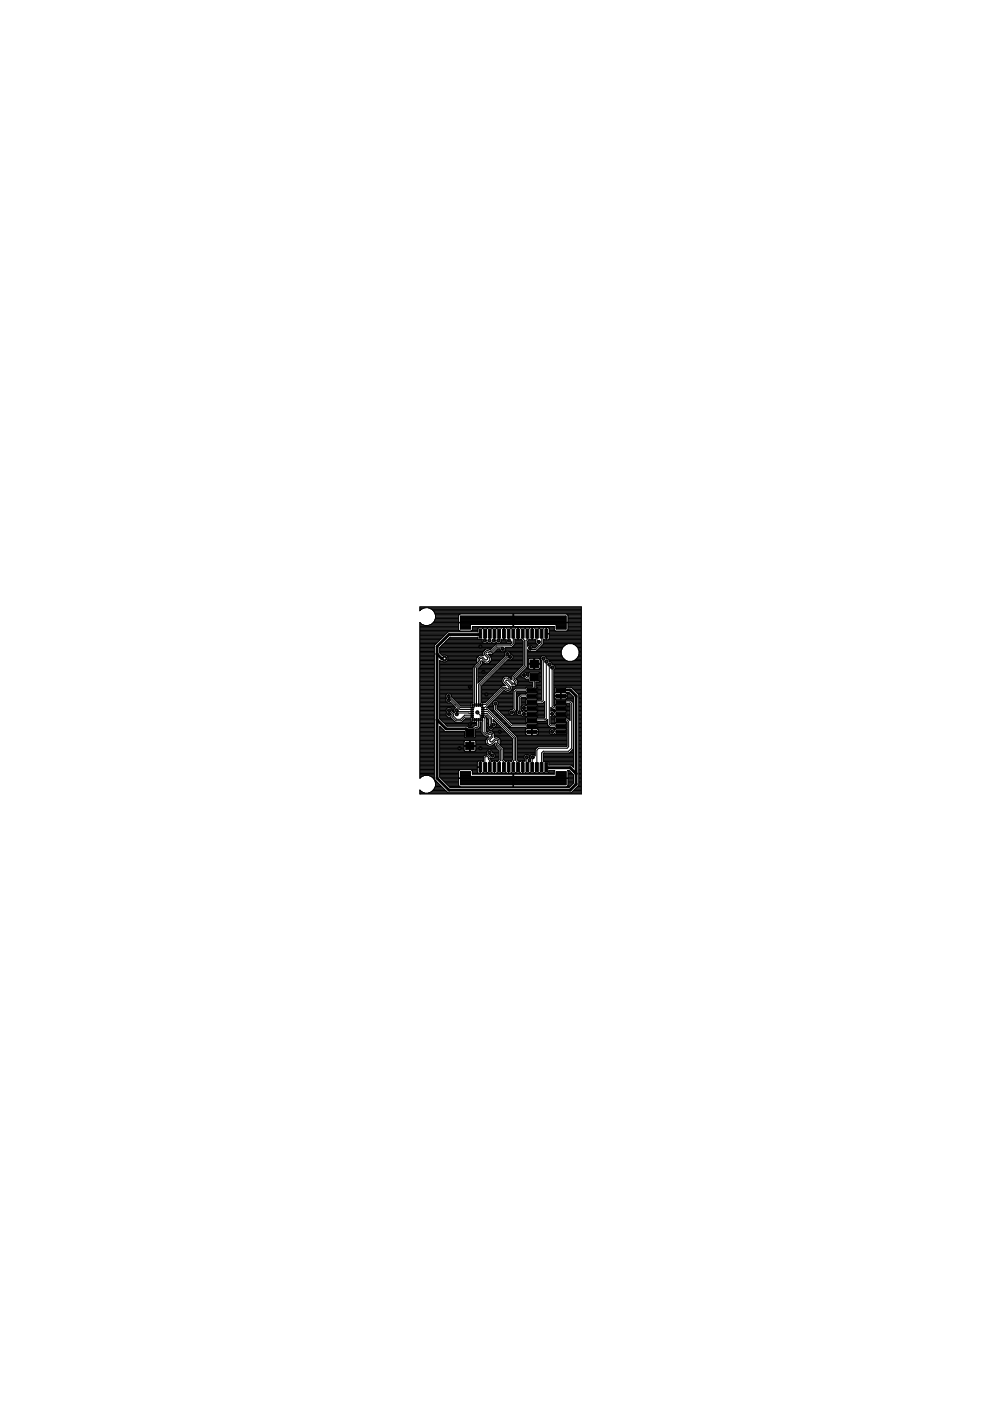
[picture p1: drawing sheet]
<svg xmlns="http://www.w3.org/2000/svg" width="210mm" height="297mm" viewBox="0 0 210 297" stroke-linecap="round" stroke-linejoin="round" font-family="sans-serif">
<g fill="#000" stroke="#000" stroke-width=".21">
<path d="M101.6 133.4h.6v1.9h-.6zM102.6 133.4h.5v1.9h-.5zM103.5 133.4h.6v1.9h-.6zM104.5 133.4h.6v1.9h-.6zM105.5 133.4h.6v1.9h-.6zM106.6 133.4h.5v1.9h-.5zM107.5 133.4h.6v1.9h-.6zM108.2 131.7h1.3v.6h-1.3zM108.5 133.4h.6v1.9h-.6zM109.5 133.4h.6v1.9h-.6zM110.5 133.4h.6v1.9h-.6zM111.5 133.4h.6v1.9h-.6z"/>
<path d="M112.4 139.9h1.8v1.6h-1.8zM112.5 133.4h.6v1.9h-.6zM113.5 133.4h.6v1.9h-.6zM114.5 133.4h.6v1.9h-.6zM115.5 133.4h.6v1.9h-.6zM98.7 157.4h1.8v1.6h-1.8zM98.7 154.5h1.8v1.6h-1.8zM99.8 149.9h.7v.2h-.7zM99.8 150.3h.6v.2h-.6zM99.8 150.7h.6v.2h-.6zM99.8 151.1h.6v.2h-.6zM99.8 151.5h.6v.2h-.6z"/>
<path d="M99.8 151.9h.6v.2h-.6zM100.1 152.3h.2v.6h-.2zM100.1 149.2h.2v.6h-.2zM100.5 152.3h.2v.6h-.2zM100.5 149.2h.2v.6h-.2zM100.9 152.3h.2v.6h-.2zM100.9 149.2h.2v.6h-.2zM101.3 152.3h.2v.6h-.2zM101.3 149.2h.2v.6h-.2zM101.7 152.3h.2v.6h-.2zM101.7 149.2h.2v.6h-.2zM102.1 151.9h.5v.2h-.5z"/>
<path d="M102.1 151.5h.5v.2h-.5zM102.1 151.1h.5v.2h-.5zM102.1 150.7h.5v.2h-.5zM102.1 150.3h.5v.2h-.5zM102.1 149.9h.5v.2h-.5zM102.1 152.3h.2v.6h-.2zM102.1 149.2h.2v.6h-.2zM111.7 145.9h2.1v.7h-2.1zM111.7 147.2h2.1v.7h-2.1zM111.7 148.5h2.1v.7h-2.1zM111.7 149.8h2.1v.6h-2.1zM111.7 151h2.1v.7h-2.1z"/>
<path d="M111.7 152.3h2.1v.7h-2.1zM111.7 153.6h2.1v.6h-2.1zM111.7 154.8h2.1v.7h-2.1zM112.4 142.8h1.8v1.6h-1.8zM117.9 145.9h2v.7h-2zM117.9 147.2h2v.7h-2zM117.9 148.5h2v.7h-2zM117.9 149.8h2v.6h-2zM117.9 151h2v.7h-2zM117.9 152.3h2v.7h-2zM117.9 153.6h2v.6h-2zM117.9 154.8h2v.7h-2z"/>
<path d="M101.6 161.7h.6v1.9h-.6zM102.6 161.7h.5v1.9h-.5zM103.5 161.7h.6v1.9h-.6zM104.5 161.7h.6v1.9h-.6zM105.5 161.7h.6v1.9h-.6zM106.6 161.7h.5v1.9h-.5zM107.5 161.7h.6v1.9h-.6zM108.2 164.7h1.3v.6h-1.3zM108.5 161.7h.6v1.9h-.6zM109.5 161.7h.6v1.9h-.6zM110.5 161.7h.6v1.9h-.6zM111.5 161.7h.6v1.9h-.6z"/>
<path d="M112.5 161.7h.6v1.9h-.6zM113.5 161.7h.6v1.9h-.6zM114.5 161.7h.6v1.9h-.6zM115.5 161.7h.6v1.9h-.6z"/>
</g>
<g fill="none" stroke="#000" stroke-width=".21">
<path d="M89 133.2h8.2M89 132.8h8.2M89 132.7h8.2M89 132.5h.8M89 132.1h.2M89 132h.1M89 136.6h3.4M89 137.8h3.1M89 139.2h3.1M89 136.4h3.5M89 137.3h3.1M89 138.7h3.1"/>
<path d="M89 138.8h3.1M89 138.1h3.1M89 132v33l.4-.3M89 139.7h3.1M89 133.9h12.3M89 138h3.1M89 139.8h3.1M89 139.5h3.1M89 139.3h3.1M89 139h3.1M89 138.5h3.1M89 138.3h3.1"/>
<path d="M89 137.6h3.1M89 137.5h3.1M89 137.1h3.1M89 136.9h3.1M89 136.8h3.2M89 136.2h3.7M89 136.1h3.9M89 135.9h4M89 135.7h4.2M89 135.6h4.4M89 135.4h4.6M89 135.2h4.7"/>
<path d="M89 135.1h4.9M89 134.9h5.1M89 134.7h5.2M89 134.6h5.4M89 134.4h5.6M89 134.2h5.7M89 134h5.9M89 133.7h8.3M89 133.5h8.2M89 133.3h8.2M89 133h8.2M89 132.3h.4"/>
<path d="M89 129.4h.1M89 129.2h.3M89 129.1h.6M89 128.9h1M90.9 128.9h32.4M91.1 132.5h6.1M91.3 129.1h32M91.5 132.3h5.7M91.6 129.2h31.7M91.7 132.1h5.5M91.8 129.4h31.5M91.9 132h31.4"/>
<path d="M91.9 129.6h31.4M92 131.8a1.9 1.9 0 0 0-.4-2.6 1.9 1.9 0 0 0-2.6 .3v-.8h34.3v39.6h-34.3v-.8a1.9 1.9 0 0 0 2.3 .5 1.9 1.9 0 0 0 1-2.1M92 131.8a1.88 1.88 0 0 1-3 .2M92 131.8h5.2M92.1 129.8h31.2M92.1 131.6h5.1M92.1 129.9h31.2M92.2 131.5h5M92.2 130.1h31.1M92.2 131.3h5M92.3 130.3h5.1M92.3 131.1h4.9"/>
<path d="M92.3 130.6h4.9M92.3 130.8h4.9M92.3 131h4.9M92.3 130.4h5M93.2 137.3v1.1l.6 .6M93.2 137.8h9.6M93.2 138.3h9.2M93.2 137.6h9.9M93.2 137.5h11.1M93.2 137.3h11.3M93.3 138.5h9.1M93.4 137.1h11.2"/>
<path d="M93.5 138.7h8.9M93.6 136.9h11.2M93.6 138.8h8.8M93.7 136.8h11.3M93.8 139h.1M93.8 139l.3-.1 .6 .1M94.1 136.4h14.3M94.3 136.2h8.1M94.4 136.1h7.9M94.6 135.9h7.6M94.7 139a.75 .75 0 0 1 .2 1M94.7 139h6.9"/>
<path d="M94.8 135.7h7.4M94.8 139.2h6.6M94.9 139.3h6.3M95 139.8h6M95 135.6h7.2M95 139.7h6M95 139.5h6.1M95.1 135.4h6.2M95.3 135.2h6M97.3 130.5l-.1 1.5h23.2v-1.5M97.4 130.3l11.4-.1v2.6M97.4 130.3l-.1 .2"/>
<path d="M97.6 133.8l-.3-.2-.1-1.5h23.2v1.5l-.3 .2M97.6 130.6h22.4v2.8h-2.1v-1h-18.2v1h-2.1zM97.6 133.3h2.1M97.6 133.2h2.1M97.6 133.1h2.1M97.6 133h2.1M97.6 132.9h2.1M97.6 132.8h2.1M97.6 132.7h2.1M97.6 132.5h2.1M97.6 132.4h22.4M97.6 132.3h22.4"/>
<path d="M97.6 132.2h22.4M97.6 132.1h22.4M97.6 131.9h22.4M97.6 131.8h22.4M97.6 131.7h22.4M97.6 131.6h22.4M97.6 131.5h22.4M97.6 131.4h22.4M97.6 131.3h22.4M97.6 131.2h22.4M97.6 131.1h22.4M97.6 131h22.4"/>
<path d="M97.6 130.9h22.4M97.6 130.7h22.4M100.1 133.7h1.2M100.1 133.7l.1-.9h17.3l.1 .9M100.1 133.7l-.3 .1M100.1 133.5h1.2M100.2 133.2h1.2M100.2 133.3h1.1M100.2 133h17.3M101 139.9h.1M101 139.9l.1 .5M101.1 139.4v.1"/>
<path d="M101.1 139.4l-.1 .5M101.2 139.4h.1M101.3 135.4l.1 .2h.8v.5l.4 .3h.5l.2-.2 .2 .2h.5l.2-.2 .3 .2h.5l.2-.2 .2 .2h.5l.4-.3v-.5M101.3 135.4v-.3h-5.9l-2.2 2.2M101.5 139l-.4 .4M101.5 139h.1M102 138.9h.1M102 138.9l-.5 .1M102.3 133.2h.1M102.3 138.6h.1M102.3 138.6l.2 .4-.5-.1M102.4 139h.1"/>
<path d="M102.5 138.1h.1M102.5 138.1h-9.3M102.5 138.1l-.2 .5M102.6 137.9l-9.4 .1M102.7 137.8v.1M102.8 137.8h.1M102.9 137.7h.1M102.9 137.7l-.4 .4M103.2 136.2h.2M103.3 133.2h.1M103.4 137.6l.4 .1M103.4 137.6h.1"/>
<path d="M103.4 137.6l-.5 .1M103.6 138.8h3.4M103.6 137.6h.5M103.8 139h3.3M103.8 137.7l.1 .1M103.8 137.7h.1M103.9 137.8h.1M104 139.2h3M104 139.2h.1M104.1 139.3h.1M104.1 139.3l.1 .4M104.1 139.3h2.7"/>
<path d="M104.1 139.5h2.6M104.2 136.2h.1M104.2 139.7h2.3M104.2 139.8h2.1M104.2 139.7l-.1 .5M104.2 139.7v.1M104.3 133.2h.1M104.4 138.7l-.5 .1-.4-.1 .6 .6M104.4 138.7h.1M104.5 138.7h2.5M104.5 138.6l-.1 .1M104.5 138.6h.1"/>
<path d="M104.6 138.5h2.4M104.8 138.3h2.3M105 138.1h2.3M105.1 136.2h.2M105.1 138h1.1M105.2 136.6l-1.3 1.2M105.3 133.2h.1M105.3 137.8h.7M105.5 137.6h.5M106 137.8v-.2h-.4l-1.1 1M106 137.8l.4 .4M106.1 136.2h1.4"/>
<path d="M106.2 136.1h1.1M106.3 135.9h1M106.3 135.7h1M106.3 135.6h.1M106.3 135.5v.1M106.3 135.6l.5 .1 .1-1.3v1.3l.4-.1v.5M106.6 137.6l-.3-.4h-.9l-1.2 1.2h-.5a.34 .34 0 0 0-.5-.1 .34 .34 0 0 0-.1 .4l.6 .6a.63 .63 0 0 1-.1 .9 .63 .63 0 0 1-.8 0l-.6-.6a.35 .35 0 0 0-.5 .2 .35 .35 0 0 0 .2 .5v.5l-.9 .8v7.9M106.8 133.2h.1M106.8 133.9h.1M106.8 135.6h.1M106.8 135.4h.1M106.8 135.2h.1"/>
<path d="M106.8 135.1h.1M106.8 134.9h.1M106.8 134.7h.1M106.8 134.6h.1M106.8 134.2h.1M106.8 134h.1M106.8 133.7h.1M106.8 133.5h.1M106.8 133.3h.1M107 138h3.9M107.2 137.8h3.7M107.2 137.8l-.4 .4"/>
<path d="M107.2 137.6h3.7M107.2 137.5h3.7M107.3 136.1l.4 .3M107.6 138.7l.2 .2-6.3 6.3-.1 4.3M107.7 139.8h.2M107.8 134.3l.1 1.5M107.9 138.1h3M108.1 138.3h2.8M108.2 139.3l-.2-.2-6.2 6.2v4.2M108.2 138.5h2.7M108.3 133.2h.1M108.3 136.2h.2"/>
<path d="M108.4 138.7l.4 .3v.5M108.4 139.8h2.5M108.5 136.1v.2l-.3 .3h-14.3M108.5 136.1l-.3 .3M108.5 136.1h.1M108.6 138.8h2.3M108.6 139.7h2.3M108.6 137.1h2.3M108.8 139h2.1M108.8 132.7h.1M108.8 132.5h.1M108.8 139.2h2.1"/>
<path d="M108.8 139.5l-.4 .4-.6-.2-5.7 5.7v3.5h.9M108.8 139.5h2.1M108.8 139.3h2.1M108.8 132.3h.1M108.8 131.8h.1M108.8 131.5h.1M108.8 131h.1M108.8 130.4h.1M108.8 130.3h.1M108.8 136.9h2.1M108.8 134.3v2.1l-.4 .5h-3.1l-1.4 1.3a.67 .67 0 0 0-.9-.2 .67 .67 0 0 0-.1 1l.4 .4a.32 .32 0 0 1 0 .4 .32 .32 0 0 1-.4 .1l-.5-.5a.67 .67 0 0 0-.9 .2 .67 .67 0 0 0 .1 .9l-1 1.1v7.9M109 136.8l-.5 .5"/>
<path d="M109 136.8h1.9M109.1 136.6h1.8M109.2 136.4h1.7M109.2 136.2h1.7M109.2 136.1h1.7M109.2 135.9h1.7M109.2 135.7h1.5M109.2 135.6h.1M109.2 135.6v1l-.2 .2M109.3 135.5l.5 .2 .1-1.3v1.3l.5-.1M109.3 135.5l-.1 .1M109.8 133.2h.1"/>
<path d="M109.8 133.9h.1M109.8 135.6h.1M109.8 135.4h.1M109.8 135.2h.1M109.8 135.1h.1M109.8 134.9h.1M109.8 134.7h.1M109.8 134.6h.1M109.8 134.2h.1M109.8 134h.1M109.8 133.7h.1M109.8 133.5h.1"/>
<path d="M109.8 133.3h.1M110.4 135.5v.1M110.4 135.6h.1M110.5 135.6l.4 .4v5l-2.3 2.3M110.5 135.6h-.1M110.8 134.3v1.1l.4 .4v5.3l-2.4 2.5-.1 .4 .4 .5v.3M110.9 138.7h-2.7v-.3l-.4-.3h-.5l-.3 .3 .1 .7-5.8 5.7M110.9 137.3h-3.8l.1 .5M111.3 133.2h.1M111.8 134.3v1.2l-.3 .3v5.5l-2.5 2.6a.87 .87 0 0 1 .3 1.2M111.9 136.6h2M111.9 137.8h.1"/>
<path d="M111.9 139.2h2.9M111.9 136.4h1.8M111.9 138.7h7.1M111.9 138.8h7.2M111.9 138.1h7.1M111.9 139.7h.2M111.9 139.8h.1M111.9 139.5h2.7M111.9 139.3h2.7M111.9 139h7.2M111.9 138.5h7.1M111.9 138.3h7.1"/>
<path d="M111.9 136.9h.1M111.9 136.8h2.2M111.9 136.2h1.7M111.9 136.1h1.7M111.9 135.9h1.7M112.1 135.7h1.4M112.1 138l-.2-.2v3.6M112.2 135.6h.1M112.2 135.6l-.3 .4v1l.2-.2h.5l.3 .3M112.3 135.5l-.1 .1M112.3 135.5v.1M112.7 136.9h1.2"/>
<path d="M112.8 133.2h.1M112.8 133.9h.1M112.8 135.6h.1M112.8 135.4h.1M112.8 135.2h.1M112.8 135.1h.1M112.8 134.9h.1M112.8 134.7h.1M112.8 134.6h.1M112.8 134.2h.1M112.8 134h.1M112.8 133.7h.1"/>
<path d="M112.8 133.5h.1M112.8 133.3h.1M112.9 137.1h.8M112.9 137.3h.7M113.2 139.7h.2M113.2 139.8h.2M113.4 135.6h.1M113.4 135.5l-.5 .2-.1-1.3v1.3l-.5-.1M113.4 135.5v.1M113.4 135.6l.2 .8 .5 .3-.6 .7h-.6v-.3M113.8 138h5.2M113.8 134.3v1.4l.4 .4"/>
<path d="M114 137.8h5.1M114.2 137.6h4.9M114.3 133.2h.1M114.3 137.5h4.9M114.4 139.7h.2M114.5 137.3h4.8M114.5 139.8h.1M114.6 139.4l.3-.4h.5l.4 .4M114.6 139.4v.5l.2 .2v8.3l-.8 .1-.1-.3h-2.3l-.1 .2v.8l.1 .2h2.3l.1-.2h1l.2-.2M114.7 137.1h4.8M114.8 136.9h4.8M114.8 134.3l.1 2.1-1.3 1.3h-1l-.3-.3"/>
<path d="M115 136.8h4.8M115.2 136.6h5M115.2 136.4h8.1M115.2 136.6l-1.5 1.4h-1.8M115.2 139.6v8.9l-.3 .3h-2.1M115.2 136.2h8.1M115.2 136.1h8.1M115.2 135.9h8.1M115.2 135.7h8.1M115.2 135.6h.1M115.2 135.6v1M115.3 135.5l.5 .2v-1.3h.7l-.1 1.2"/>
<path d="M115.3 135.5l-.1 .1M115.6 139.2h3.6M115.8 139.3h3.5M115.8 133.2h.1M115.8 139.4v.3h3.8M115.8 133.9h.1M115.8 139.5h3.6M115.8 135.6h.1M115.8 135.4h.1M115.8 135.2h.1M115.8 135.1h.1M115.8 134.9h.1"/>
<path d="M115.8 134.7h.1M115.8 134.6h.1M115.8 134.2h.1M115.8 134h.1M115.8 133.7h.1M115.8 133.5h.1M115.8 133.3h.1M115.9 134.4h7.4M116.1 139.7l.3 .3v.3h.3l.4 .3v.3h.2l.4 .4v.5l-.3 .2v7.6M116.3 139.8h3.4M116.4 135.6h6.9M116.4 133.2h1.1"/>
<path d="M116.4 133.2l-.5-.1v2.6l.5-.1M116.4 133.2l.1 .1M116.5 135.4h6.8M116.5 133.3v1h-.7v-1.2l-1.5 .1-1.4-.1v1.2l-.1-1.2-1.5 .1-1.4-.1v1.2l-.1-1.2-1.5 .1-1.4-.1v1.2l-.1-1.2-1.5 .1-3.9-.1-.1 .2v.7h-6.3l-2.9 2.8v28.4M116.5 133.9h6.8M116.5 135.2h6.8M116.5 135.1h6.8M116.5 134.9h6.8M116.5 134.7h6.8M116.5 134.6h6.8M116.5 134.2h6.8M116.5 134h6.8"/>
<path d="M116.5 133.7h1.1M116.5 133.5h1M116.5 133.3h1M117.6 133.7l.3 .1M117.9 133.3h2.1M117.9 133.2h2.1M117.9 133.1h2.1M117.9 133h2.1M117.9 132.9h2.1M117.9 132.8h2.1M117.9 132.7h2.1M117.9 132.5h2.1"/>
<path d="M119 138a1.92 1.92 0 0 0 1.9 2.3 1.92 1.92 0 0 0 1.9-2.3M119.3 137.3l-.3 .7M120.3 130.3h3M120.3 130.3l-11.4-.1v2.6M120.3 130.3l.1 .2M120.3 133.7h3M120.4 133.5h2.9M120.4 130.4h2.9M120.4 130.6h2.9M120.4 133.2h2.9M120.4 132.8h2.9M120.4 132.7h2.9"/>
<path d="M120.4 132.5h2.9M120.4 132.1h2.9M120.4 131.6h2.9M120.4 131.3h2.9M120.4 131.1h2.9M120.4 130.8h2.9M120.4 133.3h2.9M120.4 133h2.9M120.4 132.3h2.9M120.4 131.8h2.9M120.4 131.5h2.9M120.4 131h2.9"/>
<path d="M120.5 136.5l-.7 .3-.5 .5M121.3 136.5l.7 .3M121.6 136.6h1.7M122 136.8l.5 .5M122 136.8h1.3M122 139.8h1.3M122.2 136.9h1.1M122.2 139.7h1.1M122.3 137.1h1M122.4 139.5h.9M122.5 137.3h.8M122.5 137.3l.3 .7"/>
<path d="M122.5 139.3h.8M122.6 137.5h.7M122.6 139.2h.7M122.6 137.6h.7M122.7 139h.6M122.7 137.8h.6M122.7 138.8h.6M122.8 138.7h.5M122.8 138.1h.5M122.8 138h.5M122.8 138.5h.5M122.8 138.3h.5"/>
<path d="M89 158h3.1M89 155.1h3.1M89 154.6h3.1M89 156.1h3.1M89 157h3.1M89 154.9h3.1M89 148.9h3.1M89 152.4h3.1M89 153.2h3.1M89 140.4h3.1M89 143.6h3.1M89 145.3h3.1"/>
<path d="M89 140.5h3.1M89 152h3.1M89 154.2h3.1M89 153.6h3.1M89 151.7h3.1M89 150.6h3.1M89 149.5h3.1M89 144.1h3.1M89 144.7h3.1M89 145.7h3.1M89 146.9h3.1M89 147.9h3.1"/>
<path d="M89 148.1h3.1M89 147.2h3.1M89 155.8h3.1M89 141.9h3.1M89 150.1h3.1M89 146.5h3.1M89 158.3h3.1M89 159.9h3.1M89 159.7h3.1M89 159.6h3.1M89 159.4h3.1M89 159.2h3.1"/>
<path d="M89 159h3.1M89 158.9h3.1M89 158.7h3.1M89 158.5h3.1M89 158.2h3.1M89 157.8h3.1M89 157.7h3.1M89 157.5h3.1M89 157.3h3.1M89 157.2h3.1M89 156.8h3.1M89 156.6h3.1"/>
<path d="M89 156.5h3.1M89 156.3h3.1M89 156h3.1M89 155.6h3.1M89 155.4h3.1M89 155.3h3.1M89 154.7h3.1M89 154.4h3.1M89 154.1h3.1M89 153.9h3.1M89 153.7h3.1M89 153.4h3.1"/>
<path d="M89 153.1h3.1M89 152.9h3.1M89 152.7h3.1M89 152.5h3.1M89 152.2h3.1M89 151.8h3.1M89 151.5h3.1M89 151.3h3.1M89 151.2h3.1M89 151h3.1M89 150.8h3.1M89 150.5h3.1"/>
<path d="M89 150.3h3.1M89 150h3.1M89 149.8h3.1M89 149.6h3.1M89 149.3h3.1M89 149.1h3.1M89 148.8h3.1M89 148.6h3.1M89 148.4h3.1M89 148.3h3.1M89 147.7h3.1M89 147.6h3.1"/>
<path d="M89 147.4h3.1M89 147h3.1M89 146.7h3.1M89 146.4h3.1M89 146.2h3.1M89 146h3.1M89 145.9h3.1M89 145.5h3.1M89 145.2h3.1M89 145h3.1M89 144.8h3.1M89 144.5h3.1"/>
<path d="M89 144.3h3.1M89 144h3.1M89 143.8h3.1M89 143.4h3.1M89 143.3h3.1M89 143.1h3.1M89 142.9h3.1M89 142.8h3.1M89 142.6h3.1M89 142.4h3.1M89 142.3h3.1M89 142.1h3.1"/>
<path d="M89 141.7h3.1M89 141.6h3.1M89 141.4h3.1M89 141.2h3.1M89 141.1h3.1M89 140.9h3.1M89 140.7h3.1M89 140.2h3.1M89 140h3.1M93.2 158h5.2M93.2 140v12.4l1.6 1.6h4.3l.3 .3h.8l.4-.4h.5v-.7h-7.1M93.2 154.6h.6"/>
<path d="M93.2 156.1h5.3M93.2 157h9.8M93.2 154.9h1M93.2 148.9h1.6M93.2 152.4h2.6M93.2 140l.9 .4M93.2 140.4h7.9M93.2 143.6h7.1M93.2 145.3h7.1M93.2 140.5h8M93.2 152h1.7M93.2 154.2h.3"/>
<path d="M93.2 151.7h1.4M93.2 150.6h1.4M93.2 149.5h2.9M93.2 144.1h7.1M93.2 144.7h7.1M93.2 145.7h7.1M93.2 146.9h7.1M93.2 147.9h1.4M93.2 148.1h1.5M93.2 147.2h1.5M93.2 155.8h5.3M93.2 141.9h7.1"/>
<path d="M93.2 150.1h1.6M93.2 146.5h7.1M93.2 158.3h5.2M93.2 159.9h10M93.2 159.7h10M93.2 159.6h10M93.2 159.4h10M93.2 159.2h5.3M93.2 159h5.2M93.2 158.9h5.2M93.2 158.7h5.2M93.2 158.5h5.2"/>
<path d="M93.2 158.2h6.3M93.2 157.8h5.2M93.2 157.7h5.2M93.2 157.5h5.2M93.2 157.3h5.2M93.2 157.2h5.2M93.2 156.8h9.8M93.2 156.6h10M93.2 156.5h10.2M93.2 156.3h5.3M93.2 156h5.3M93.2 155.6h5.3"/>
<path d="M93.2 155.4h5.3M93.2 155.3h5.3M93.2 154.7h.8M93.2 154.4h.5M93.2 154.1h.1M93.2 152.2h2.4M93.2 151.8h1.5M93.2 151.5h1.4M93.2 151.3h1.4M93.2 151.2h1.5M93.2 151h1.5M93.2 150.8h1.4"/>
<path d="M93.2 150.5h1.4M93.2 150.3h1.5M93.2 150h3.4M93.2 149.8h3.2M93.2 149.6h3M93.2 149.3h2.7M93.2 149.1h2.5M93.2 148.8h1.4M93.2 148.6h1.3M93.2 148.4h1.3M93.2 148.3h1.3M93.2 147.7h1.3"/>
<path d="M93.2 147.6h1.3M93.2 147.4h1.3M93.2 147h1.6M93.2 146.7h7.1M93.2 146.4h7.1M93.2 146.2h7.1M93.2 146h7.1M93.2 145.9h7.1M93.2 145.5h7.1M93.2 145.2h7.1M93.2 145h7.1M93.2 144.8h7.1"/>
<path d="M93.2 144.5h7.1M93.2 144.3h7.1M93.2 144h7.1M93.2 143.8h7.1M93.2 143.4h7.1M93.2 143.3h7.1M93.2 143.1h7.1M93.2 142.9h7.1M93.2 142.8h7.1M93.2 142.6h7.1M93.2 142.4h7.1M93.2 142.3h7.1"/>
<path d="M93.2 142.1h7.1M93.2 141.7h7.1M93.2 141.6h7.1M93.2 141.4h7.2M93.2 141.2h7.3M93.2 141.1h7.5M93.2 140.9h7.7M93.2 140.7h7.8M93.2 140.2h.6M93.2 140h.1M93.4 152.5h2.5M93.5 152.7h2.6"/>
<path d="M93.7 152.9h2.6M93.9 153.1h2.6M94.2 153.4h6.9M94.3 155.1l-1.1-1.1v10.8l2.2 2.2h25.2l1-1v-1.7l-1-1h-.2M94.4 153.6h6.7M94.6 153.7h6.5M94.6 151.7l.4 .4 .5-.1 1.1 1.1h1.3l.8-.7h1h.2v.6l.6 .2M94.7 140.2h6.4M94.7 153.9h5.9M94.9 140l-.5 .4M94.9 140h6.1M95.1 147.6v.3h.3l2.2 2.1h2.6"/>
<path d="M95.1 148.4v-.2h.2l1.2 1.2M95.2 151.4v-.2h.2l.4 .5v.3l.9 .8h1.1l.7-.8h1.6M95.2 150.6v.3h.3l.7 .6v.3l.6 .7h.8l.9-.9h1.6M95.4 147h4.9M95.5 148.9h.1M95.5 152h.1M95.6 150.1h.9M95.6 147.2h4.7M95.7 147.7l2 2h2.2v-.6M95.7 147.7v-.3l-.3-.4h-.5l-.4 .4v.4l.2 .2-.2 .2v.5l.4 .3h.5l.1-.1 1.1 1.1-.4 .3v.6l.2 .1-.2 .2M95.7 150.3h.6M95.7 147.7h4.6"/>
<path d="M95.7 147.6h4.6M95.7 147.4h4.6M95.8 150.6h.4M95.8 150.5h.4M95.8 150.7v-.3l-.4-.4h-.4l-.4 .4v.5l.2 .1-.2 .2v.5M95.8 150.7l.4 .5M95.8 150.7v.1M95.9 147.9h4.4M95.9 150.8h.3M96.1 148.1h4.2M96.1 151h.3M96.2 151.2h.1"/>
<path d="M96.2 148.3h4.1M96.4 148.4h3.9M96.5 149.4l1 1h2.6M96.5 149.4h.1M96.6 148.6h3.7M96.8 148.8h3.5M96.8 150.6v.3h3.3M97.1 149.1h2.8M97.3 149.3h2.6M97.5 149.5h2.4M97.6 149.6h2.3M98 153.1h1.9"/>
<path d="M98.2 152.9h1.7M98.3 152.7h1.6M98.4 157.3v.8h2.5v-.8M98.4 159.1v-.9h2.5v.9M98.5 152.5h1.4M98.7 157l-.3 .3M99.1 154.1h1.3M99.3 154.2h.9M99.5 158h.2M99.5 157v2.3h-.8l-.3-.2M99.5 158.3h.2M99.5 159.2h.2"/>
<path d="M99.5 159h.2M99.5 158.9h.2M99.5 158.7h.2M99.5 158.5h.2M99.5 157.8h.2M99.5 157.7h.2M99.5 157.5h.2M99.5 157.3h.2M99.5 157.2h.2M99.7 149.7h.1M99.7 157v2.3l1.1-.1M99.7 158.2h4"/>
<path d="M100 148.9l-.1 .2M100.1 151.2h-3.3v.2M100.1 150.8v.1M100.5 141.3h.1M100.5 141.3l-.2 .2v7.4h-3.4M100.6 157l.3 .3M100.6 152.6h.4v.7M100.6 153.1v.1M100.8 156.3h2.7M100.8 159.2h2.6M100.8 154.7v1.6l-.2 .1h-2l-.1-.1v-1.2h-5.3M100.8 155.1h1.2"/>
<path d="M100.8 156.1h2M100.8 154.9h1.2M100.8 155.8h1.6M100.8 156h1.8M100.8 155.6h1.5M100.8 155.4h1.3M100.8 155.3h1.2M100.8 154.7h1.2M100.8 157.2h2.1M100.9 159.1l-.1 .1M100.9 159h2.6M100.9 158h2.5"/>
<path d="M100.9 158.3h4.1M100.9 158.9h4.6M100.9 158.7h4.4M100.9 158.5h4.3M100.9 157.8h2.3M100.9 157.7h2.1M100.9 157.5h2.1M100.9 157.3h2.1M101 153.1h.1M101.1 140.4l.1 .1M101.1 140.4h.1M101.2 140.5l-.7 .8"/>
<path d="M101.2 151l.6 .6v1M101.3 143.6h1.3M101.3 141.8v3M101.3 144.1h.7M101.3 144.7h.2M101.3 141.9h3M101.3 144.8h.1M101.3 144.5h.4M101.3 144.3h.6M101.3 144h.9M101.3 143.8h1.1M101.3 143.4h1.4"/>
<path d="M101.3 143.3h1.6M101.3 143.1h1.8M101.3 142.9h2M101.3 142.8h2.1M101.3 142.6h2.3M101.3 142.4h2.5M101.3 142.3h2.6M101.3 142.1h2.8M101.4 154.6l.4-.4v-1.1h.2v2.3l.8 .7M101.4 141.7h3M101.4 152.6v1.4l-.2 .2h-.4l-1.2 1.1M101.5 154.4h.5"/>
<path d="M101.5 141.6h3.1M101.7 154.2h.3M101.7 141.4h3.1M101.8 153.2h.2M101.8 153.6h.2M101.8 154.1h.2M101.8 153.9h.2M101.8 153.7h.2M101.8 153.4h.2M101.9 141.2l-.6 .6M101.9 141.2h3.1M102 154.6h-1.1l-.1 .1"/>
<path d="M102 141.1h3.1M102.1 145.7h4.1M102.1 146.9h2.9M102.1 147.9h1.9M102.1 148.1h1.7M102.1 147.2h2.6M102.1 146.5h3.3M102.1 148.8h1M102.1 148.6h1.2M102.1 148.4h1.4M102.1 148.3h1.6M102.1 147.7h2.1"/>
<path d="M102.1 147.6h2.2M102.1 147.4h2.4M102.1 147h2.7M102.1 146.7h3.1M102.1 146.4h3.4M102.1 146.2h3.6M102.1 146h3.8M102.1 145.9h3.9M102.1 145.5h4.3M102.2 141l-.3 .2M102.2 141h.1M102.2 140.9h3.1"/>
<path d="M102.2 140.2h.1M102.2 145.3h4.6M102.2 140.7h.8M102.2 152.6l.1 2.6 .6 .5a.81 .81 0 0 0 1-.1l.3 .2v.2l-.8 .8a.61 .61 0 0 0 .1 .9 .61 .61 0 0 0 .8 0l.7-.7a.35 .35 0 0 1 .5 .1 .35 .35 0 0 1-.2 .5v.5l.9 .9v2.2l-.4 .3v1.1M102.2 140.4h.3M102.3 140.5h.3M102.3 140.5l-.1 .5M102.3 140.5h.1M102.3 140.5l-.1-.4 .5 .5 .5 .2 .5-.2M102.4 152l.4 .3v3l.5 .3a.66 .66 0 0 1 .9-.2 .66 .66 0 0 1 .2 .9l-.5 .5a.31 .31 0 0 0 0 .4 .31 .31 0 0 0 .4 0l.5-.4a.67 .67 0 0 1 1 .1 .67 .67 0 0 1-.3 1l.9 1v2.3l.4 .4v1M102.4 151.6h.8l.7 .8v1.2l.4 .4-.2 .2M102.4 151.2l.8 .1"/>
<path d="M102.4 150.4h1l5.9 6v4.8l.5 .5v.9M102.4 150.8h1l5.6 5.7v4.7l-.2 .2v1.2M102.4 145.2h4.5M102.5 150.4h.1M102.6 145h4.2M102.7 144.8h3.9M102.8 156.1h.1M102.8 156.1l.5 .2M102.9 144.7h3.6M102.9 157.2v.1M102.9 157.2l.1 .5M103 152h.1"/>
<path d="M103 156.8h.1M103 157.7h.1M103 156.8l-.1 .4M103 157.7l.4 .4M103.1 144.5h3.3M103.1 156.7h.1M103.1 152.2v2.9l.2 .1M103.1 155.1h.3M103.1 154.6h.6M103.1 154.9h3.9M103.1 152.2l-.1-.2 .6 .5-.1 1.9M103.1 152.4h.4"/>
<path d="M103.1 153.2h.5M103.1 154.2h.4M103.1 153.6h.5M103.1 154.7h.7M103.1 154.4h.4M103.1 154.1h.4M103.1 153.9h.4M103.1 153.7h.5M103.1 153.4h.5M103.1 153.1h.5M103.1 152.9h.5M103.1 152.7h.5"/>
<path d="M103.1 152.5h.5M103.1 152.2h.2M103.2 159.4l.1 .6-.5 .1-.3 .3-.1 1M103.2 159.4l.3-.4h.5l.4 .4M103.2 151.3l1 1v1.2l.3 .3 .2-.2M103.2 151.2v.1M103.3 156.3l.4-.1-.7 .6M103.3 156.3h.1M103.3 150h1.4M103.3 155.2h.1M103.4 155.1h.1M103.4 155.1l-.1 .1"/>
<path d="M103.4 140.7h2.1M103.4 144.1h3M103.4 158.1h.1M103.4 158.1l.5 .1M103.5 155.1h.1M103.5 155.1l.4-.2 .5 .2M103.5 155.1h-.1M103.5 149.8h1.2M103.5 154.4l.4 .4h.5l.3-.4M103.5 150.1l6.1 6.1v4.9l.4 .3h.3M103.6 144h2.9M103.6 149.6h1.1"/>
<path d="M103.7 140.6h.1M103.7 150.3h1M103.8 159.6l.2 .2-.7 .6-.5 .1v2.1M103.8 149.5h.7M103.9 150.5h.8M103.9 158.2h.1M103.9 140.4l-.2 .2M103.9 140.4h1.9M103.9 143.6h2.8M104 140.3l-.1 .1M104 140.3h.1M104 149.3h.4"/>
<path d="M104 159h1.7M104.1 150.6h.7M104.1 140.2l-.1 .1M104.1 140.2h.1M104.1 158.2h.9M104.1 140.2h1.9M104.1 143.4h2.9M104.1 140h2.1M104.2 149.1h.2M104.2 159.2h1.6M104.2 150.8h.7M104.3 143.3h4.3"/>
<path d="M104.3 148.9h.1M104.4 158.1h.1M104.4 158.1l-.5 .1M104.4 159.4v.2h.2l.4 .4v.5l-.4 .3-.6-.1-.1 .1M104.4 159.6h1.4M104.4 159.4h1.4M104.4 154.7h2.4M104.4 155.1l.2 .1M104.4 155.1h.1M104.4 151h.7M104.4 155.1h2.7M104.4 143.1h4.4"/>
<path d="M104.5 158h.4M104.5 148.8h.1M104.5 157.9l-.1 .2M104.5 157.9h.1M104.5 154.6h2.1M104.6 152.5v.5h.3l.4 .4v.4l-.4 .4h-.2v.2M104.6 155.2v.1M104.6 152.5l4.1 4.1M104.6 152.9h.3M104.6 152.7h.2M104.6 152.5h.1M104.6 151.2h.7"/>
<path d="M104.6 155.3l.1 .1M104.6 155.3h2.7M104.6 142.9h4.4M104.6 157.8l-.1 .1M104.6 157.8v.1M104.6 157.8l.4-.3-.1 .4M104.6 157.8h.3M104.7 149.6v1l3.7 3.6M104.7 149.6l-.3-.2v-.5l.4-.4h.5l.3 .4v.5l-.2 .2M104.7 148.6h.1M104.7 154.2h1.6M104.7 154.4h1.8"/>
<path d="M104.7 155.4l.1 .1M104.7 155.4h.1M104.7 159.7h1.1M104.7 151.3h.8M104.8 155.5h.1M104.8 155.5l.1 .4M104.8 155.4h2.7M104.8 142.8h4.3M104.8 157.7h.1M104.8 156.3h.2M104.8 155.6h2.9M104.8 148.4h4"/>
<path d="M104.9 156.1h3.3M104.9 157.9h.1M104.9 157.9l.1 .4M104.9 155.8h2.9M104.9 155.9v.1M104.9 155.9l-.1 .5 .4-.2M104.9 159.9h.9M104.9 156h3.1M104.9 151.5h.7M104.9 142.6h4.4M105 153.1h.1M105 158.3v.1"/>
<path d="M105 158.3l.2 .2M105 148.3h3.8M105 149.1v1.3l3.5 3.5h4.3M105.1 154.1h1M105.1 151.7h.7M105.1 142.4h4.4M105.2 153.2h.1M105.2 158.5l.6 .7v1.9l-.4 .3M105.2 148.1h3.6M105.2 156.2l.5 .2M105.2 156.2h.1M105.2 153.9h.7"/>
<path d="M105.3 151.8h.7M105.3 153.6h.3M105.3 153.7h.5M105.3 153.4h.1M105.3 142.3h4.3M105.3 148.6h3.5M105.3 147.9h3.5M105.4 149.6v.7l3.3 3.2h2.8l.1-.2h2.3l.1 .2v.8l-.1 .2h-2.3l-.1-.3h-3.8M105.4 150.1h3.4M105.4 150h3.4M105.4 149.8h3.4M105.4 149.6h3.4"/>
<path d="M105.4 152h.8M105.4 150.3h3.4M105.5 156.3h2.9M105.5 142.1h4.3M105.5 148.8h3.3M105.5 147.7h3.3M105.6 149.5h3.2M105.6 152.2h.7M105.6 150.5h2.6M105.6 148.9h3.2M105.6 149.3h3.2M105.6 149.1h3.2"/>
<path d="M105.6 140.5l-1.9 .1M105.6 141.9h4.4M105.7 156.4l.3 .2M105.7 156.4h.1M105.7 147.6h3.1M105.8 152.4h.7M105.8 150.6h2.3M105.8 156.5h2.7M105.8 141.7h4.4M105.9 147.4h2.9M105.9 157.8h2.8M105.9 152.5h.8"/>
<path d="M106 156.6v.1M106 156.6h2.7M106 150.8h1.9M106 141.6h4.3M106 156.7l.1 .1M106 156.7h.1M106 158h2.7M106 147.2h2.8M106.1 157.7l-.2 .2 .9 .9v2.3l.4 .3M106.1 156.8h.1M106.1 157.7h.1M106.1 156.8l.1 .4"/>
<path d="M106.1 157.7h2.6M106.1 156.8h2.6M106.1 152.7h.7M106.1 157.5h2.6M106.1 151h1.8M106.2 157h2.5M106.2 141.4h4.3M106.2 145.7l-3.3 3.3-.5-.1M106.2 145.7h.1M106.2 158.2h2.5M106.2 157.3h2.5M106.2 157.2h2.5"/>
<path d="M106.2 157.2l-.1 .5M106.2 157.2h.1M106.2 147h2.6M106.3 145.6h.1M106.3 145.6l-.1 .1M106.3 152.9h.7M106.3 151.2h1.6M106.3 141.2h4.4M106.4 158.3h2.3M106.4 146.9h2.4M106.4 144.3h-3.1M106.4 144.3l.1 .5"/>
<path d="M106.4 145.4l-.1 .2M106.4 145.4h.1M106.4 153.1h.8M106.5 151.3h1.5M106.5 141.1h4.3M106.5 143.8l-.1 .5M106.5 143.8h.1M106.5 144.8h.1M106.5 144.8l.6 .6-.2-.1M106.5 158.5h2.2M106.6 146.7h.9M106.6 143.8h-2.8"/>
<path d="M106.6 143.8h-.1M106.6 153.2h.7M106.6 151.5h1.5M106.7 140.9h4.2M106.7 158.7h2M106.7 146.5h.4M106.8 159.9h1.9M106.8 159.7h1.9M106.8 159.6h1.9M106.8 159.4h1.9M106.8 159.2h1.9M106.8 159h1.9"/>
<path d="M106.8 158.9h1.9M106.8 153.4h.7M106.8 143.6h.1M106.8 143.6l-.2 .2M106.8 151.7h3.7M106.8 140.7h4.1M106.9 143.5h.1M106.9 143.5l-.1 .1M106.9 146.4h.1M106.9 145.3h.2M106.9 145.3l-.5 .1M106.9 146.3l-3.8 3.8h1.6"/>
<path d="M106.9 146.3l.2 .3M106.9 143.9l-.1 .3v.4l1.1 1.1v.3M106.9 143.9l.7-.1 1.1 1h.4M106.9 143.9h.1M107 153.6h.7M107 151.8h3.7M107 140.5h3.9M107.1 152h8.4M107.1 146.6h.1M107.1 153.7h.8M107.2 140.4h3.7M107.2 146.6h.1"/>
<path d="M107.2 146.6l.5 .2M107.3 144.3v.3l.9 1-.1 .6M107.3 144.3h.4l.9 .9 .7-.1M107.3 153.9h.7M107.3 152.2h4.2M107.3 144.3h.1M107.3 143.4l.5 .1M107.3 143.4h.1M107.3 143.4l-.4 .1M107.4 140.2h3.5M107.5 152.4h4M107.5 154.1h.7"/>
<path d="M107.5 140h3.4M107.7 152.5h3.8M107.7 146.8h.1M107.8 143.5l.6 .6v-.2M107.8 143.5h.1M107.8 154.4h3.8M107.8 152.7h3.7M107.9 146l-.2 .1a.87 .87 0 0 0-1.2-.2l-3.5 3.5-.8 .1M107.9 146h.1M107.9 143.6h.5M107.9 146.7h.9M107.9 150.8v.5l.4 .3h.5l.3-.3v-.4"/>
<path d="M108 154.6h3.5M108 152.9h3.5M108.1 146.2a.87 .87 0 0 1-1.2-.2l-4.1 4h-.4M108.1 146.2v.1M108.1 143.8h.3M108.2 146.6h.1M108.2 146.6l-.5 .2M108.2 154.7h3.2M108.2 153.1h3.3M108.3 144h.1M108.3 154.9h3.1M108.4 153.2h7.7"/>
<path d="M108.4 143.9h.1M108.4 146.4h.5M108.5 143.4h-.8M108.5 143.4l-.1 .5M108.5 155.1h8M108.5 146.3h.1M108.5 146.3l-.3 .3M108.5 153.4h3M108.5 146.2h.6M108.5 145.5h.1M108.6 143.3v.1M108.6 143.3l-.1 .1"/>
<path d="M108.6 146h.6M108.6 145.7h4.2M108.6 145.8l-.1 .5M108.6 145.8l2.9 .1M108.7 156.6v4.5l-.2 .1M108.7 155.3h2.7M108.8 146.5l-.6 .1M108.8 155.4h2.6M108.9 145.6h.1M108.9 145.6l-.4-.1 .1 .3M108.9 151.5h.8M109 155.6h2.4"/>
<path d="M109.1 151.3h.5M109.1 144.8v.1M109.1 151.2h.4M109.1 151h.4M109.1 145.5h3.8M109.2 155.8h2.3M109.2 150.8h.3M109.3 145.1h.1M109.3 145.5h.1M109.3 145.5l-.4 .1M109.4 156h10.8M109.4 150.6h.2"/>
<path d="M109.4 145.4l-.1 .1M109.4 145.4h.1M109.5 145.3h3.4M109.5 144h1.9M109.5 147.2h2l.1-.2h2.3l.1 .1v.9l-.1 .1h-2.3l-.1-.2-1 .1v2.6l.2 .2M109.5 150.8v.5l.4 .3 .6-.1 .3 .5h.5l.2-.2M109.5 148.9h.2M109.5 149.5h.2M109.5 146.9h5.3M109.5 147.9h.2M109.5 148.1h.2M109.5 150.1h.2"/>
<path d="M109.5 150.5h.2M109.5 150.3h.2M109.5 150h.2M109.5 149.8h.2M109.5 149.6h.2M109.5 149.3h.2M109.5 149.1h.2M109.5 148.8h.2M109.5 148.6h.2M109.5 148.4h.2M109.5 148.3h.2M109.5 147.7h.2"/>
<path d="M109.5 147.6h.4M109.5 147.4h.6M109.5 147h2M109.5 156.1h10.7M109.5 146.7h2M109.6 145.2l-.2 .2M109.6 144.1h.1M109.6 145.2h3.3M109.6 158h10.6M109.6 157h10.6M109.6 143.6h1.1M109.6 144.1h2.5v.4"/>
<path d="M109.6 158.3h4.4M109.6 159.9h3.9M109.6 159.7h3.9M109.6 159.6h3.9M109.6 159.4h3.9M109.6 159.2h3.9M109.6 159h3.9M109.6 158.9h3.9M109.6 158.7h4.1M109.6 158.5h4.3M109.6 158.2h10.6M109.6 157.8h10.6"/>
<path d="M109.6 157.7h10.6M109.6 157.5h10.6M109.6 157.3h10.6M109.6 157.2h10.6M109.6 156.8h10.6M109.6 156.6h10.6M109.6 156.5h10.6M109.6 156.3h10.6M109.7 144.2h.1M109.7 145.1h.1M109.7 145.1l-.1 .1M109.7 144.2l.1 .5"/>
<path d="M109.7 145h3.2M109.7 144.3h2.4M109.7 147.7v2.9l-.2 .2M109.7 144.8h3.2M109.8 144.5h2.3M109.8 144.7l3.1-.1-.1 1.1M109.8 144.7l-.1 .4M109.8 144.7h.1M109.8 143.4h.8M110 147.5h.1M110 143.3h.5M110.1 147.4h.1"/>
<path d="M110.2 143.1h.3M110.3 147.2l-.6 .5M110.3 142.9h.2M110.5 148.9h1M110.5 149.5h5M110.5 148.1h1.1M110.5 150.3l.3 .4h.5l.2-.2M110.5 150.1h.1M110.5 150.5h.1M110.5 150.3h.1M110.5 150h.1M110.5 149.8h.1"/>
<path d="M110.5 149.6h.2M110.5 149.3h1M110.5 149.1h1M110.5 148.8h1M110.5 148.6h1M110.5 148.4h1M110.5 148.3h1.1M110.5 142.8h.1M110.6 150.6h.2M110.7 142.6h.1M110.7 150.8l.6-.1 .2 .2 .1-.1h2.3l.1 .1v.9l-.1 .1h-2.3l-.1-.1M110.7 150.8h.1"/>
<path d="M110.8 149.5l-.3 .3M110.8 142.4h4M111 142.3h3.8M111.1 143.1l.6 .6h1.4l.2-.1v2.2l-.5 .5h-3.3l-.3 .3v3.8l-.7 .6M111.1 150.1h1.7M111.1 151.4h1.7M111.2 142.1h3.6M111.3 143.8h-1.9M111.3 149.5l.2 .2 .1-.2M111.3 150.6h4.2M111.3 141.9h3.5M111.4 150.8h.2"/>
<path d="M111.4 155.6v-.4h2.7v.4M111.4 155.6l.1 .2M111.4 151.8h.1M111.4 142.6h.8M111.4 149.6h.1M111.5 153.1l.1 .1h2.3l.1-.1M111.5 146.7h-2v3.9l-.4 .3M111.5 150.5h.1M111.5 151.8h.1M111.5 152.2v.9M111.5 146.7l.1 .2M111.5 150.5l.1 .2"/>
<path d="M111.5 141.7h.6M111.5 144.1l-1-.7v-.5l.3-.4h.5l.4 .4v.3l.1 .2h.3v-.7l.2-.2h2l.1 .2v1.8M111.6 142.8h.5M111.6 152l-.1 .2M111.6 145.7l-.1 .2h-2.2l-.5 .6v3.8l-.5 .1-.4 .4M111.7 141.6h.1M111.7 143.1h.4M111.7 142.9h.4M111.7 154.5l-.3 .2v.4M111.7 141.6h.3M111.7 143.3h.4M111.9 140.4h.1"/>
<path d="M111.9 140.5h.1M111.9 141.4l-2.5 2.5 .3 .3M111.9 141.4h.1M111.9 141.2h.1M111.9 141.1h.1M111.9 140.9h.1M111.9 140.7h1.3M111.9 140.2h.1M111.9 140h.1M112 141.6v-.8h2.5v.8M112 141.6l.3 .3M112.1 144.5l.2 .1"/>
<path d="M112.7 154.6h.1M112.7 154.9h.1M112.7 154.5v1.4l-1.2-.1M112.7 155.8h.1M112.7 155.6h.1M112.7 155.4h.1M112.7 155.3h.1M112.7 154.7h.1M112.8 147.6h-2.4l-.3 .3v3.1M112.8 154.5v1.4l1.2-.1M113.2 140.4h.2M113.2 141.9v-2.3h-1l-.2 .3v.7h2.5v-.7l-.2-.3h-.9v2.3"/>
<path d="M113.2 140.5h.2M113.2 141.7h.2M113.2 141.6h.2M113.2 141.4h.2M113.2 141.2h.2M113.2 141.1h.2M113.2 140.9h.2M113.2 140.2h.2M113.2 140h.2M113.4 140.7h1.4M113.6 145.3h1.2M113.6 145.5h1.2"/>
<path d="M113.6 145.2h1.2M113.6 145h1.2M113.6 144.8h1.2M113.8 154.5l.3 .2v.4M113.9 145.7l.1 .1v.9M113.9 149.5l.1 .1v.9l-.1 .2M113.9 152l.1 .2M113.9 148.3h.9M113.9 148.1h.9M113.9 154.4h3.8M113.9 150.8h1.6M113.9 153.4h2.2"/>
<path d="M114 155.8h6.2M114 151.8h1.5M114 147h.8M114 149.6h1.5M114 149.3h1.5M114 153.6h2.1M114 151.7h1.5M114 146.7l-.1 .2M114 147.9h.8M114 147.2h.8M114 150.1h1.5M114 146.5h.8"/>
<path d="M114 154.1h2.4M114 153.9h2.3M114 153.7h2.1M114 153.1h2.1M114 152.2h1.4M114 151.5h1.5M114 151.3h1.5M114 151.2h1.5M114 151h1.5M114 150.5h1.5M114 150.3h1.5M114 150h1.5"/>
<path d="M114 149.8h1.5M114 148.4h.8M114 147.7h.8M114 147.6h.8M114 147.4h.8M114 146.7h.8M114 146.4h.8M114 146.2h.8M114 146h.8M114 145.9h.8M114 154.6h6.2M114.1 155.6l-.1 .2"/>
<path d="M114.1 155.6h2.6M114.1 154.9h2.4M114.1 155.4h2.4M114.1 155.3h2.4M114.1 154.7h2.5M114.4 142.6h.4M114.4 143.6h.4M114.4 144.1h.4M114.4 144.5l-.1 .1M114.4 144.5h.4M114.4 144.3h.4M114.4 144h.4"/>
<path d="M114.4 143.8h.4M114.4 143.4h.4M114.4 143.3h.4M114.4 143.1h.4M114.4 142.9h.4M114.4 142.8h.4M114.5 141.8l-.3 .1M114.5 141.7h.3M114.5 140.4h.3M114.5 140.5h.3M114.5 141.6v.2M114.5 141.6h.3"/>
<path d="M114.5 141.4h.3M114.5 141.2h.3M114.5 141.1h.3M114.5 140.9h.3M114.5 140.2h.3M114.5 140h.2M114.8 144.7l-1.2-.1v1.1h1.2M115.1 149.1h.4M115.2 159.9h6.4M115.3 148.9h.2M115.3 159.7h6.3M115.4 148.8h.1"/>
<path d="M115.5 152.2h-1.5M115.5 148.7l-.3 .3M115.5 148.7v3.5M115.7 152.9h.4M115.8 140.3v12l-.3 .3h-2.7M115.8 152.8h.1M115.9 152.7h.2M116 152.7h.1M116.1 152.5l-.4 .5-1.7 .1M116.1 152.5v1.2M116.1 153.7l.2 .2M116.1 152.5h.1"/>
<path d="M116.3 153.9l.3 .3M116.4 140.2h4M116.4 140h3.6M116.5 140.9v12.7l.3 .3h2.1M116.5 154.9v.5l.3 .4M116.8 140.4h6.5M116.8 152.4h.8M116.8 153.2h3.4M116.8 152h4M116.8 150.6h4M116.8 150.1h.1M116.8 153.4h.9"/>
<path d="M116.8 153.1h.8M116.8 152.9h.8M116.8 152.7h.8M116.8 152.5h.8M116.8 152.2h.8M116.8 150.5h.8M116.8 150.3h.3M116.8 154.6l-.3 .3M116.9 140.5h6.4M117.1 140.9h6.2M117.1 140.7h6.2M117.1 155.2h1.8"/>
<path d="M117.1 141.5v8.3l.3 .3h1.5M117.1 151.4h1.8M117.3 154.6l.3 .1M117.4 150.8h.3M117.4 148.9h.2M117.4 143.6h5.9M117.4 145.3h5.9M117.4 149.6h.2M117.4 149.5h3.4M117.4 144.1h5.9M117.4 144.7h5.9M117.4 145.7h5.9"/>
<path d="M117.4 146.9h3.3M117.4 147.9h.1M117.4 148.1h.2M117.4 147.2h.1M117.4 146.5h.2M117.4 151.8h.3M117.4 149.3h.2M117.4 149.1h.2M117.4 148.8h.2M117.4 148.6h.2M117.4 148.4h.2M117.4 148.3h.4"/>
<path d="M117.4 147.7h.1M117.4 147.6h1.4M117.4 147.4h.1M117.4 147h.2M117.4 146.7h.2M117.4 146.4h.2M117.4 146.2h.2M117.4 146h.2M117.4 145.9h.2M117.4 145.5h5.9M117.4 145.2h5.9M117.4 145h5.9"/>
<path d="M117.4 144.8h5.9M117.4 144.5h5.9M117.4 144.3h5.9M117.4 144h5.9M117.4 143.8h5.9M117.4 143.4h5.9M117.4 143.3h5.9M117.4 143.1h5.9M117.4 142.9h5.9M117.4 142.8h5.9M117.4 142.6h5.9M117.4 142.4h5.9"/>
<path d="M117.4 142.3h5.9M117.4 142.1h5.9M117.5 141.1h5.8M117.5 155.6h.1M117.5 147.2v.3h2.7v-.3M117.5 147.9v-.3h2.7v.3M117.5 147.9l.1 .2M117.5 154.7h.1M117.5 141.9h5.8M117.6 151h.1M117.6 148.1l.2 .1M117.6 149.2v-.8l.2-.2h2.2l.2 .3h.8l.6 .5v9.8l-.9 .8h-5.4l-.1 .2v1.6h6.4"/>
<path d="M117.6 153.1l.2 .1h2.2l.2-.1M117.6 152.2v.9M117.6 149.2l.2 .2h2.2l.2-.2 .6 .1M117.6 146.7l.2 .2M117.6 141.2h5.7M117.7 141.7h5.6M117.7 141.6h5.6M117.7 141.4h5.6M117.8 150.7l-.2-.3h-.3l-.5-.4v.8l.5-.1 .3 .3 .2-.2h2.2l.2 .1v.9l-.2 .1h-2.2l-.2-.2-.3 .3-.5-.1v1.5l.8 .1 .2-.2h2.2l.2 .2v.8l-.2 .2h-2.2l-.2-.3h-3.6M117.8 145.7l-.2 .1v.9M117.8 149.5l-.2 .1M117.8 154.6l-.2 .1"/>
<path d="M117.8 152l-.2 .2M117.8 146.9l-.3 .3M118.8 147.9h.2M118.8 148.1h.2M118.8 147.2h.2M118.8 146.9v1.3M118.8 147.7h.2M118.8 147.4h.2M118.8 147h.2M118.9 148.8h2l.3 .3v9.5l-.6 .7h-5.4l-.4 .3v3M118.9 152.6h1.3l.4 .4v5.3l-.4 .3h-6l-.4 .4v3.6M119 146.9v1.3"/>
<path d="M119 147.6h2.4M120 146.9l.2 .3M120 146.9l.6-.1 1 1v14.9l-.5-.5h-4.7v-.6l-.2-.2M120 149.5l.2 .1v.9l-.2 .2M120 154.6l.2 .1M120 145.7h.1M120 152l.2 .2M120 148.3h1.6M120.1 154.4h.1M120.1 150.8h.7M120.1 153.4h.1M120.1 151.8h.7"/>
<path d="M120.1 149.6h.7M120.1 149.3h.7M120.1 155.6h.1M120.2 155.1h.1M120.2 154.9h.1M120.2 152.2l.6 .5M120.2 154.2h.1M120.2 154.7v.9l-.2 .1h-2.2l-.2-.2-.3 .3M120.2 153.1v5.1M120.2 153.6h.1M120.2 151.7h.6M120.2 150.1h.6"/>
<path d="M120.2 155.4h.1M120.2 155.3h.1M120.2 154.7h.1M120.2 154.1h.1M120.2 153.9h.1M120.2 153.7h.1M120.2 153.1h.1M120.2 152.2h.6M120.2 151.5h.6M120.2 151.3h.6M120.2 151.2h.6M120.2 151h.6"/>
<path d="M120.2 150.5h.6M120.2 150.3h.6M120.2 150h.6M120.2 149.8h.6M120.2 148.4h1.4M120.2 148.1l-.2 .1M120.2 148.1h1.4M120.2 147h.7M120.2 158.2l-.1 .1h-6l-.6 .6v1.3l-.3-.2h-.5l-.3 .3 .1 .6M120.2 147.9h1.4M120.2 147.2h.9M120.2 147.9v.2"/>
<path d="M120.2 147.7h1.4M120.2 147.4h1M120.5 152.4h.3M120.7 152.5h.1M120.8 159.6h.8M120.8 149.3v3.4M120.8 152.7h.1M121 159.4h.6M121.1 145.7l1.6 1.6v19.2l-1.6 1.6h-26.1l-2.9-2.9M121.2 159.2h.4M121.2 148.6h.4M121.2 145.9h2.1"/>
<path d="M121.3 159h.3M121.3 140.2h2M121.3 148.8h.3M121.4 146h1.9M121.5 158.9h.1M121.5 148.9h.1M121.6 158h.1M121.6 155.1h.1M121.6 154.6h.1M121.6 156.1h.1M121.6 157h.1M121.6 154.9h.1"/>
<path d="M121.6 152.4h.1M121.6 153.2h.1M121.6 152h.1M121.6 154.2h.1M121.6 153.6h.1M121.6 151.7h.1M121.6 150.6h.1M121.6 149.5h.1M121.6 155.8h.1M121.6 150.1h.1M121.6 158.3h.1M121.6 158.7h.1"/>
<path d="M121.6 158.5h.1M121.6 158.2h.1M121.6 157.8h.1M121.6 157.7h.1M121.6 157.5h.1M121.6 157.3h.1M121.6 157.2h.1M121.6 156.8h.1M121.6 156.6h.1M121.6 156.5h.1M121.6 156.3h.1M121.6 156h.1"/>
<path d="M121.6 155.6h.1M121.6 155.4h.1M121.6 155.3h.1M121.6 154.7h.1M121.6 154.4h.1M121.6 154.1h.1M121.6 153.9h.1M121.6 153.7h.1M121.6 153.4h.1M121.6 153.1h.1M121.6 152.9h.1M121.6 152.7h.1"/>
<path d="M121.6 152.5h.1M121.6 152.2h.1M121.6 151.8h.1M121.6 151.5h.1M121.6 151.3h.1M121.6 151.2h.1M121.6 151h.1M121.6 150.8h.1M121.6 150.5h.1M121.6 150.3h.1M121.6 150h.1M121.6 149.8h.1"/>
<path d="M121.6 149.6h.1M121.6 149.3h.1M121.6 149.1h.1M121.6 146.2h1.7M121.8 140h1.5M121.8 146.4h1.5M121.9 146.5h1.4M122.1 146.7h1.2M122.3 146.9h1M122.4 147h.9M122.6 147.2h.7M122.7 158h.6"/>
<path d="M122.7 155.1h.6M122.7 154.6h.6M122.7 156.1h.6M122.7 157h.6M122.7 154.9h.6M122.7 148.9h.6M122.7 152.4h.6M122.7 153.2h.6M122.7 152h.6M122.7 154.2h.6M122.7 153.6h.6M122.7 151.7h.6"/>
<path d="M122.7 150.6h.6M122.7 149.5h.6M122.7 147.9h.6M122.7 148.1h.6M122.7 155.8h.6M122.7 150.1h.6M122.7 158.3h.6M122.7 159.9h.6M122.7 159.7h.6M122.7 159.6h.6M122.7 159.4h.6M122.7 159.2h.6"/>
<path d="M122.7 159h.6M122.7 158.9h.6M122.7 158.7h.6M122.7 158.5h.6M122.7 158.2h.6M122.7 157.8h.6M122.7 157.7h.6M122.7 157.5h.6M122.7 157.3h.6M122.7 157.2h.6M122.7 156.8h.6M122.7 156.6h.6"/>
<path d="M122.7 156.5h.6M122.7 156.3h.6M122.7 156h.6M122.7 155.6h.6M122.7 155.4h.6M122.7 155.3h.6M122.7 154.7h.6M122.7 154.4h.6M122.7 154.1h.6M122.7 153.9h.6M122.7 153.7h.6M122.7 153.4h.6"/>
<path d="M122.7 153.1h.6M122.7 152.9h.6M122.7 152.7h.6M122.7 152.5h.6M122.7 152.2h.6M122.7 151.8h.6M122.7 151.5h.6M122.7 151.3h.6M122.7 151.2h.6M122.7 151h.6M122.7 150.8h.6M122.7 150.5h.6"/>
<path d="M122.7 150.3h.6M122.7 150h.6M122.7 149.8h.6M122.7 149.6h.6M122.7 149.3h.6M122.7 149.1h.6M122.7 148.8h.6M122.7 148.6h.6M122.7 148.4h.6M122.7 148.3h.6M122.7 147.7h.6M122.7 147.6h.6"/>
<path d="M122.7 147.4h.6M89 164.5h.7M89 164.2h3.1M89 163.8h3.1M89 163.7h3.1M89 161.4h3.1M89 162.6h3.1M89 163.2h3.1M89 168.1h1M89 164.4h3.1M89 168h.6M89 167.8h.3"/>
<path d="M89 167.6h.1M89 164.9h.2M89 164.7h.4M89 164h3.1M89 163.5h3.1M89 163.3h3.1M89 163h3.1M89 162.8h3.1M89 162.5h3.1M89 162.3h3.1M89 162.1h3.1M89 161.9h3.1"/>
<path d="M89 161.8h3.1M89 161.6h3.1M89 161.3h3.1M89 161.1h3.1M89 160.9h3.1M89 160.8h3.1M89 160.6h3.1M89 160.4h3.1M89 160.2h3.1M89 160.1h3.1M90.1 164.4l-.7 .3M90.8 164.4l.7 .3 .5 .5"/>
<path d="M90.9 168.1h32.4M91.1 164.5h1M91.3 168h3.5M91.5 164.7h.6M91.6 167.8h3.1M91.7 164.9h.4M91.8 167.6h2.7M91.9 165h.2M91.9 167.4h2.4M92 165.2l.3 .7M92 165.2h.1M92.1 167.3h2"/>
<path d="M92.1 165.4h.2M92.1 167.1h1.9M92.2 165.5h.2M92.2 166.9h1.6M92.2 165.7h.4M92.3 166.8h1.3M92.3 166.2h.8M92.3 166.1h.6M92.3 166.6h1.2M92.3 166.4h1M92.3 165.9h.5M93.2 164.5h4"/>
<path d="M93.2 164.2h4M93.2 163.8h4M93.2 163.7h4M93.2 161.4h8.1M93.2 163.2h8M93.2 164.4h4M93.2 164.7h4M93.2 164h4M93.2 163.5h4M93.2 163.3h4.1M93.2 163h8M93.2 162.8h8"/>
<path d="M93.2 162.5h8M93.2 162.3h8M93.2 162.1h8M93.2 161.9h8M93.2 161.8h8M93.2 161.6h8M93.2 161.3h9.3M93.2 161.1h9.3M93.2 160.9h9.3M93.2 160.8h9.3M93.2 160.6h9.3M93.2 160.4h9.3"/>
<path d="M93.2 160.2h9.5M93.2 160.1h10.1M93.3 164.9h3.9M93.5 165h28.1M93.7 165.2h3.5M93.8 165.4h3.4M94 165.5h3.2M94.2 165.7h3M94.3 165.9h2.9M94.5 166.1h2.7M94.7 166.2h2.5M94.9 166.4h2.3"/>
<path d="M95 166.6h2.3M95.2 166.8h2.2M95.4 166.9h25.3M97.2 165.1v1.4M97.6 163.2l-.3 .2-.1 1.5h23.2v-1.6M97.6 163.6h2.1v1h18.2v-1h2.1v2.8h-22.4zM97.6 166.3h22.4M97.6 166.2h22.4M97.6 166.1h22.4M97.6 165.9h22.4M97.6 165.8h22.4M97.6 165.7h22.4"/>
<path d="M97.6 165.6h22.4M97.6 165.5h22.4M97.6 165.4h22.4M97.6 165.3h22.4M97.6 165.2h22.4M97.6 165.1h22.4M97.6 165h22.4M97.6 164.9h22.4M97.6 164.8h22.4M97.6 164.7h22.4M97.6 164.6h22.4M97.6 164.5h2.1"/>
<path d="M97.6 164.4h2.1M97.6 164.3h2.1M97.6 164.2h2.1M97.6 164.1h2.1M97.6 164h2.1M97.6 163.9h2.1M97.6 163.8h2.1M97.6 163.7h2.1M99.8 163.2l.3 .2 .1 .8h8.6v2.6h-11.2l-.4-.3M100.1 163.3h1.1M100.2 163.8h1.1M100.2 163.7h1"/>
<path d="M100.2 164h17.3M100.2 163.5h1M101.2 162.6v-1l.2-.2h.4v2.6l-.4-.1-.2-.2v-1h.7v1.3l.5-.2M101.8 163.8h.1M101.8 163.7h.1M101.8 161.4h.1M101.8 163.2h.1M101.8 163.5h.1M101.8 163.3h.1M101.8 163h.1M101.8 162.8h.1M101.8 162.5h.1"/>
<path d="M101.8 162.3h.1M101.8 162.1h.1M101.8 161.9h.1M101.8 161.8h.1M101.8 161.6h.1M102.4 163.8h1.9M102.4 161.5l-.5-.1v1.2h-8.7M102.4 163.8v.1M102.4 161.4v.1M102.8 162.6h.1M103.3 163.9h.1M103.9 160.8l.2 .3v.3h.2"/>
<path d="M103.9 160.8h.1M103.9 160.8h.2M104 160.9h1.8M104.1 161.3h1.5M104.1 161.1h1.7M104.2 161.4l.1 .1M104.3 163.8l.5 .2v-1.3l.1 1.3 .5-.2M104.3 161.5l.5-.1v1.2l.1-1.2 .5 .1M104.3 163.8l-.1 .1M104.4 160.2l-.2-.2-.7 .7v.3l.3 .2v1.4M104.7 160.8h1.1M104.8 163.8h.1"/>
<path d="M104.8 163.7h.1M104.8 161.4h.1M104.8 163.2h.1M104.8 163.5h.1M104.8 163.3h.1M104.8 163h.1M104.8 162.8h.1M104.8 162.5h.1M104.8 162.3h.1M104.8 162.1h.1M104.8 161.9h.1M104.8 161.8h.1"/>
<path d="M104.8 161.6h.1M104.9 160.6h.9M105 160.4h.8M105 160.2h.8M105 160.1h.8M105.4 163.8h1.9M105.4 163.8v.1M105.4 161.4v.1M106.2 163.9h.2M106.8 160.9h1.9M106.8 160.8h1.9M106.8 160.6h1.9"/>
<path d="M106.8 160.4h1.9M106.8 160.2h1.9M106.8 160.1h1.9M106.8 161.1h1.8M107 161.3h1.5M107.2 161.4h.1M107.2 161.4v.1M107.3 161.4v.1M107.3 163.8l.5 .2v-1.3l.1 1.3 .5-.2M107.3 161.5l.5-.1v1.2l.1-1.2 .5 .1M107.3 163.8v.1M107.8 163.8h.1"/>
<path d="M107.8 163.7h.1M107.8 161.4h.1M107.8 163.2h.1M107.8 163.5h.1M107.8 163.3h.1M107.8 163h.1M107.8 162.8h.1M107.8 162.5h.1M107.8 162.3h.1M107.8 162.1h.1M107.8 161.9h.1M107.8 161.8h.1"/>
<path d="M107.8 161.6h.1M108.4 163.8h1.9M108.4 163.8v.1M108.4 161.4v.1M108.5 161.2v.2h-.1M108.8 164.5h.1M108.8 164.2h.1M108.8 164.4h.1M108.8 166.8h.1M108.8 166.6h.1M108.8 166.4h.1M108.8 165.9h.1"/>
<path d="M108.8 165.5h.1M108.8 165.2h.1M108.8 164.9h.1M108.8 164.7h.1M109.2 163.9h.2M109.6 160.9h1.6M109.6 160.8h1.5M109.6 160.6h1.5M109.6 160.4h1.5M109.6 160.2h1.6M109.6 160.1h1.7M109.7 161.1h1.6"/>
<path d="M109.9 161.3h1.4M110.2 161.4l.1 .1M110.3 163.8l.5 .2v-1.3l.1 1.3 .5-.2M110.3 163.8l-.1 .1M110.8 163.8h.1M110.8 163.7h.1M110.8 161.4h.1M110.8 163.2h.1M110.8 163.5h.1M110.8 163.3h.1M110.8 163h.1M110.8 162.8h.1"/>
<path d="M110.8 162.5h.1M110.8 162.3h.1M110.8 162.1h.1M110.8 161.9h.1M110.8 161.8h.1M110.8 161.6h.1M111.4 163.8h6.1M111.4 163.8v.1M111.7 160.5v2l.1 .1M112.1 161.3h.4M112.1 161.1h.4M112.1 160.1h.5"/>
<path d="M112.2 160.9h.3M112.2 160.2h.2M112.2 163.9h.2M112.2 161.4h.2M112.3 160.8h.1M112.3 160.6h.1M112.3 160.4h.1M112.5 160.9v.5h-.4l.2-1.1-.4-.3h-.5l-.3 .3 .2 1.1h-.4v1.2l-.1-1.2-.5 .1M113 160.5l-.2 .2v1.9M113.2 163.9h.2M113.3 160.1h.2M114.2 163.9h.2"/>
<path d="M115.2 161.3h6.4M115.2 161.1h6.4M115.2 160.9h6.4M115.2 160.8h6.4M115.2 160.6h6.4M115.2 160.4h6.4M115.2 160.2h6.4M115.2 160.1h6.4M115.2 163.9h.2M115.2 161.4h.2M115.8 162.6l.2 .2M116.4 163.7h1.1"/>
<path d="M116.4 163.7l-.2 .2M116.4 163.5h1.1M116.4 162.1h5.2M116.4 161.9h5.2M116.4 161.8h5.2M116.4 161.6h5.2M117.6 163.3l-.1 .9h-8.6v2.6l11.4-.1M117.6 163.3h-1.2v.4M117.6 163.3v.1M117.9 164.5h2.1M117.9 164.4h2.1M117.9 164.3h2.1"/>
<path d="M117.9 164.2h2.1M117.9 164.1h2.1M117.9 164h2.1M117.9 163.9h2.1M117.9 163.8h2.1M117.9 163.7h2.1M120.2 166.8h.7M120.4 163.3v.1M120.4 166.6h.7M120.4 166.2h1M120.4 166.1h1.2M120.4 165.7h1.2"/>
<path d="M120.4 165.4h1.2M120.4 164.5h1.2M120.4 164.2h1.1M120.4 163.8h.8M120.4 163.7h.6M120.4 166.5l-.1 .2M120.4 165.1v1.4M120.4 164.4h1.2M120.4 166.4h.8M120.4 165.9h1.2M120.4 165.5h1.2M120.4 165.2h1.2"/>
<path d="M120.4 164.9h1.2M120.4 164.7h1.2M120.4 164h.9M120.4 163.5h.4M121.2 162.3h.4M121.3 168h2M121.4 162.5h.2M121.4 167.8h1.9M121.5 162.6h.1M121.6 167.6h1.7M121.8 167.4h1.5M121.9 167.3h1.4"/>
<path d="M122.1 167.1h1.2M122.3 166.9h1M122.5 166.8h.8M122.6 166.6h.7M122.7 166.2h.6M122.7 166.1h.6M122.7 165.7h.6M122.7 165.4h.6M122.7 164.5h.6M122.7 164.2h.6M122.7 163.8h.6M122.7 163.7h.6"/>
<path d="M122.7 161.4h.6M122.7 162.6h.6M122.7 163.2h.6M122.7 165h.6M122.7 164.4h.6M122.7 166.4h.6M122.7 165.9h.6M122.7 165.5h.6M122.7 165.2h.6M122.7 164.9h.6M122.7 164.7h.6M122.7 164h.6"/>
<path d="M122.7 163.5h.6M122.7 163.3h.6M122.7 163h.6M122.7 162.8h.6M122.7 162.5h.6M122.7 162.3h.6M122.7 162.1h.6M122.7 161.9h.6M122.7 161.8h.6M122.7 161.6h.6M122.7 161.3h.6M122.7 161.1h.6"/>
<path d="M122.7 160.9h.6M122.7 160.8h.6M122.7 160.6h.6M122.7 160.4h.6M122.7 160.2h.6M122.7 160.1h.6"/>
</g>
<path d="M92.7 138.7l.9 .9h.7M101.9 134.3l-.2 .2h-6.5l-2.5 2.6v27.9l2.5 2.5h25.7l1.3-1.2v-18.7l-1.3-1.3h-2M92.7 152.6l1.9 1.9h4.2l.8 .8M116 162.8h4.9l1.3 1.2" fill="none" stroke="#000" stroke-width=".61"/>
<path d="M102.8 134.3v1.5M102.8 135.8h.1M103.8 134.3v1.5M104.8 134.3v1.4l-.1 .1M105.8 134.3v1.3l-.1 .2" fill="none" stroke="#000" stroke-width=".25"/>
<circle cx="101.9" cy="137.1" r=".34" fill="#000" stroke="#000" stroke-width=".21"/>
<circle cx="101.9" cy="137.1" r=".17" fill="#fff" stroke="#000" stroke-width=".21"/>
<circle cx="97.4" cy="158.6" r=".34" fill="#000" stroke="#000" stroke-width=".21"/>
<circle cx="97.4" cy="158.6" r=".17" fill="#fff" stroke="#000" stroke-width=".21"/>
<circle cx="99.6" cy="145.6" r=".34" fill="#000" stroke="#000" stroke-width=".21"/>
<circle cx="99.6" cy="145.6" r=".17" fill="#fff" stroke="#000" stroke-width=".21"/>
<circle cx="102.5" cy="142.5" r=".34" fill="#000" stroke="#000" stroke-width=".21"/>
<circle cx="102.5" cy="142.5" r=".17" fill="#fff" stroke="#000" stroke-width=".21"/>
<circle cx="103.1" cy="147.2" r=".34" fill="#000" stroke="#000" stroke-width=".21"/>
<circle cx="103.1" cy="147.2" r=".17" fill="#fff" stroke="#000" stroke-width=".21"/>
<circle cx="106" cy="155.2" r=".34" fill="#000" stroke="#000" stroke-width=".21"/>
<circle cx="106" cy="155.2" r=".17" fill="#fff" stroke="#000" stroke-width=".21"/>
<circle cx="101.9" cy="158.6" r=".34" fill="#000" stroke="#000" stroke-width=".21"/>
<circle cx="101.9" cy="158.6" r=".17" fill="#fff" stroke="#000" stroke-width=".21"/>
<circle cx="99.6" cy="153.6" r=".34" fill="#000" stroke="#000" stroke-width=".21"/>
<circle cx="99.6" cy="153.6" r=".17" fill="#fff" stroke="#000" stroke-width=".21"/>
<circle cx="94.3" cy="139.6" r=".49" fill="#000" stroke="#000" stroke-width=".21"/>
<circle cx="94.3" cy="139.6" r=".3" fill="#fff" stroke="#000" stroke-width=".21"/>
<circle cx="96.8" cy="151.4" r=".34" fill="#000" stroke="#000" stroke-width=".21"/>
<circle cx="96.8" cy="151.4" r=".17" fill="#fff" stroke="#000" stroke-width=".21"/>
<circle cx="96.8" cy="150.6" r=".34" fill="#000" stroke="#000" stroke-width=".21"/>
<circle cx="96.8" cy="150.6" r=".17" fill="#fff" stroke="#000" stroke-width=".21"/>
<circle cx="95.2" cy="151.4" r=".34" fill="#000" stroke="#000" stroke-width=".21"/>
<circle cx="95.2" cy="151.4" r=".17" fill="#fff" stroke="#000" stroke-width=".21"/>
<circle cx="95.1" cy="148.4" r=".34" fill="#000" stroke="#000" stroke-width=".21"/>
<circle cx="95.1" cy="148.4" r=".17" fill="#fff" stroke="#000" stroke-width=".21"/>
<circle cx="95.1" cy="147.6" r=".34" fill="#000" stroke="#000" stroke-width=".21"/>
<circle cx="95.1" cy="147.6" r=".17" fill="#fff" stroke="#000" stroke-width=".21"/>
<circle cx="104.7" cy="153.6" r=".34" fill="#000" stroke="#000" stroke-width=".21"/>
<circle cx="104.7" cy="153.6" r=".17" fill="#fff" stroke="#000" stroke-width=".21"/>
<circle cx="104.4" cy="160.2" r=".34" fill="#000" stroke="#000" stroke-width=".21"/>
<circle cx="104.4" cy="160.2" r=".17" fill="#fff" stroke="#000" stroke-width=".21"/>
<circle cx="104.1" cy="154.2" r=".34" fill="#000" stroke="#000" stroke-width=".21"/>
<circle cx="104.1" cy="154.2" r=".17" fill="#fff" stroke="#000" stroke-width=".21"/>
<circle cx="103.8" cy="159.6" r=".34" fill="#000" stroke="#000" stroke-width=".21"/>
<circle cx="103.8" cy="159.6" r=".17" fill="#fff" stroke="#000" stroke-width=".21"/>
<circle cx="114.2" cy="136.1" r=".34" fill="#000" stroke="#000" stroke-width=".21"/>
<circle cx="114.2" cy="136.1" r=".17" fill="#fff" stroke="#000" stroke-width=".21"/>
<circle cx="108.2" cy="139.3" r=".34" fill="#000" stroke="#000" stroke-width=".21"/>
<circle cx="108.2" cy="139.3" r=".17" fill="#fff" stroke="#000" stroke-width=".21"/>
<circle cx="112.3" cy="137.4" r=".34" fill="#000" stroke="#000" stroke-width=".21"/>
<circle cx="112.3" cy="137.4" r=".17" fill="#fff" stroke="#000" stroke-width=".21"/>
<circle cx="107.6" cy="138.7" r=".34" fill="#000" stroke="#000" stroke-width=".21"/>
<circle cx="107.6" cy="138.7" r=".17" fill="#fff" stroke="#000" stroke-width=".21"/>
<circle cx="107.9" cy="135.8" r=".34" fill="#000" stroke="#000" stroke-width=".21"/>
<circle cx="107.9" cy="135.8" r=".17" fill="#fff" stroke="#000" stroke-width=".21"/>
<circle cx="106.6" cy="137.6" r=".34" fill="#000" stroke="#000" stroke-width=".21"/>
<circle cx="106.6" cy="137.6" r=".17" fill="#fff" stroke="#000" stroke-width=".21"/>
<circle cx="111.1" cy="150.1" r=".34" fill="#000" stroke="#000" stroke-width=".21"/>
<circle cx="111.1" cy="150.1" r=".17" fill="#fff" stroke="#000" stroke-width=".21"/>
<circle cx="105" cy="149.1" r=".34" fill="#000" stroke="#000" stroke-width=".21"/>
<circle cx="105" cy="149.1" r=".17" fill="#fff" stroke="#000" stroke-width=".21"/>
<circle cx="117.1" cy="155.2" r=".34" fill="#000" stroke="#000" stroke-width=".21"/>
<circle cx="117.1" cy="155.2" r=".17" fill="#fff" stroke="#000" stroke-width=".21"/>
<circle cx="117.1" cy="151.4" r=".34" fill="#000" stroke="#000" stroke-width=".21"/>
<circle cx="117.1" cy="151.4" r=".17" fill="#fff" stroke="#000" stroke-width=".21"/>
<circle cx="110.1" cy="151" r=".34" fill="#000" stroke="#000" stroke-width=".21"/>
<circle cx="110.1" cy="151" r=".17" fill="#fff" stroke="#000" stroke-width=".21"/>
<circle cx="111.7" cy="160.5" r=".34" fill="#000" stroke="#000" stroke-width=".21"/>
<circle cx="111.7" cy="160.5" r=".17" fill="#fff" stroke="#000" stroke-width=".21"/>
<circle cx="113" cy="160.5" r=".34" fill="#000" stroke="#000" stroke-width=".21"/>
<circle cx="113" cy="160.5" r=".17" fill="#fff" stroke="#000" stroke-width=".21"/>
<circle cx="111.1" cy="151.4" r=".34" fill="#000" stroke="#000" stroke-width=".21"/>
<circle cx="111.1" cy="151.4" r=".17" fill="#fff" stroke="#000" stroke-width=".21"/>
<circle cx="105.7" cy="135.8" r=".34" fill="#000" stroke="#000" stroke-width=".21"/>
<circle cx="105.7" cy="135.8" r=".17" fill="#fff" stroke="#000" stroke-width=".21"/>
<circle cx="115.2" cy="139.6" r=".34" fill="#000" stroke="#000" stroke-width=".21"/>
<circle cx="115.2" cy="139.6" r=".17" fill="#fff" stroke="#000" stroke-width=".21"/>
<circle cx="104.7" cy="135.8" r=".34" fill="#000" stroke="#000" stroke-width=".21"/>
<circle cx="104.7" cy="135.8" r=".17" fill="#fff" stroke="#000" stroke-width=".21"/>
<circle cx="115.8" cy="140.3" r=".34" fill="#000" stroke="#000" stroke-width=".21"/>
<circle cx="115.8" cy="140.3" r=".17" fill="#fff" stroke="#000" stroke-width=".21"/>
<circle cx="103.8" cy="135.8" r=".34" fill="#000" stroke="#000" stroke-width=".21"/>
<circle cx="103.8" cy="135.8" r=".17" fill="#fff" stroke="#000" stroke-width=".21"/>
<circle cx="116.5" cy="140.9" r=".34" fill="#000" stroke="#000" stroke-width=".21"/>
<circle cx="116.5" cy="140.9" r=".17" fill="#fff" stroke="#000" stroke-width=".21"/>
<circle cx="102.8" cy="135.8" r=".34" fill="#000" stroke="#000" stroke-width=".21"/>
<circle cx="102.8" cy="135.8" r=".17" fill="#fff" stroke="#000" stroke-width=".21"/>
<circle cx="117.1" cy="141.5" r=".34" fill="#000" stroke="#000" stroke-width=".21"/>
<circle cx="117.1" cy="141.5" r=".17" fill="#fff" stroke="#000" stroke-width=".21"/>
<circle cx="101.2" cy="151" r=".34" fill="#000" stroke="#000" stroke-width=".21"/>
<circle cx="101.2" cy="151" r=".17" fill="#fff" stroke="#000" stroke-width=".21"/>
<circle cx="108.5" cy="151" r=".34" fill="#000" stroke="#000" stroke-width=".21"/>
<circle cx="108.5" cy="151" r=".17" fill="#fff" stroke="#000" stroke-width=".21"/>
<circle cx="111.1" cy="143.1" r=".34" fill="#000" stroke="#000" stroke-width=".21"/>
<circle cx="111.1" cy="143.1" r=".17" fill="#fff" stroke="#000" stroke-width=".21"/>
<circle cx="95.2" cy="150.6" r=".34" fill="#000" stroke="#000" stroke-width=".21"/>
<circle cx="95.2" cy="150.6" r=".17" fill="#fff" stroke="#000" stroke-width=".21"/>
</svg>
